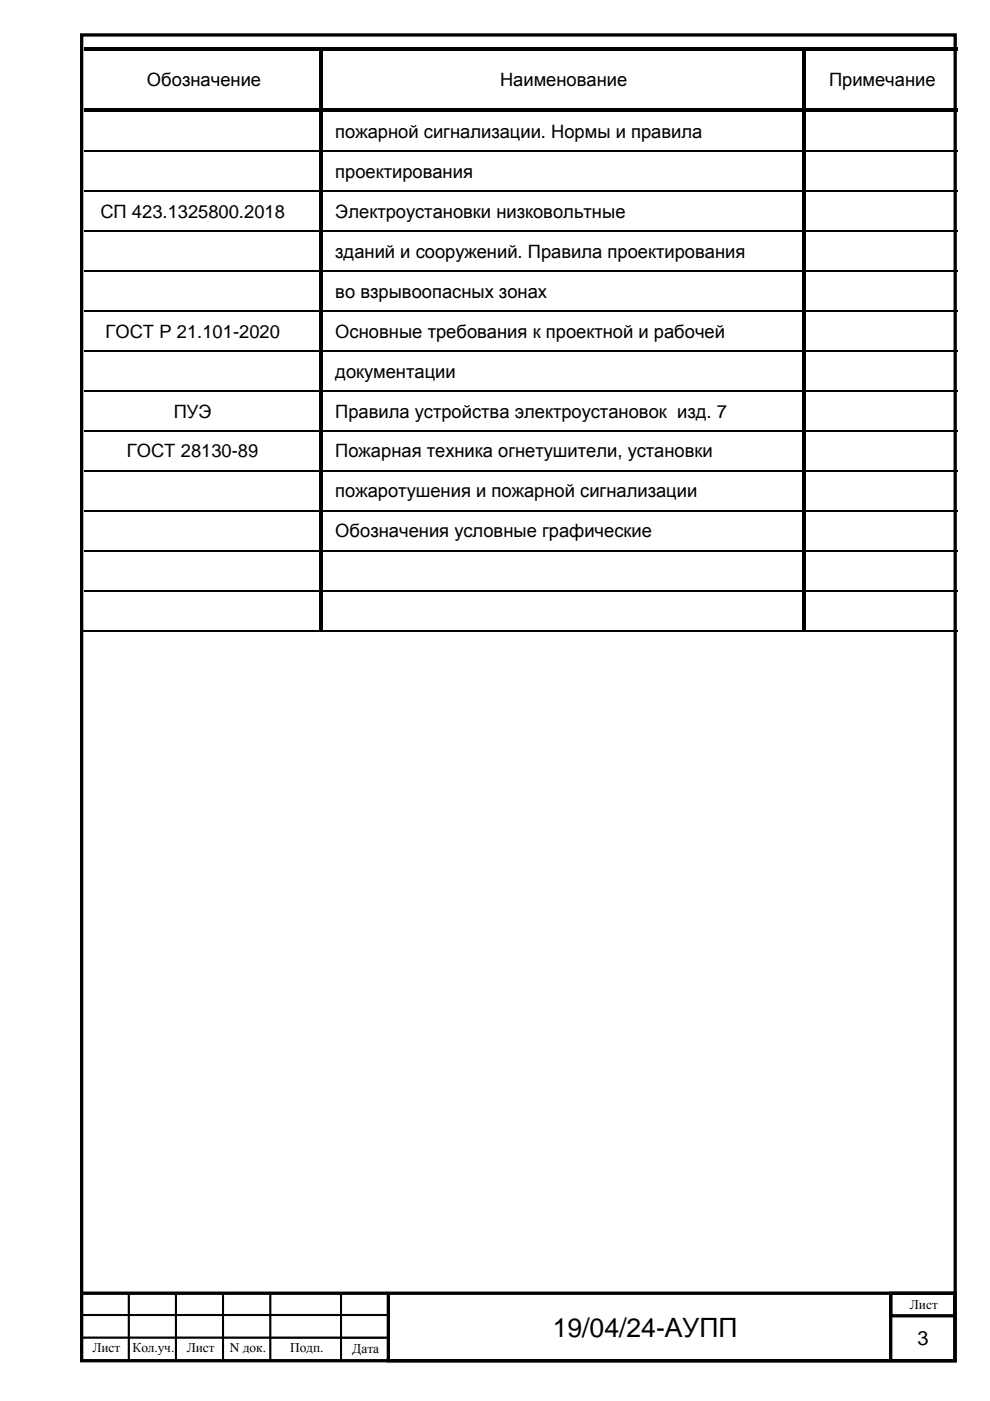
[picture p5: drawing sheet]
<svg xmlns="http://www.w3.org/2000/svg" width="210mm" height="297mm" viewBox="0 0 210 297" stroke-linecap="round" stroke-linejoin="round" font-family="sans-serif">
<defs><g id="words">
<text font-size="5.6" x="117.2" y="283.5">19/04/24-АУПП</text>
<text font-size="4.2" x="194.5" y="285.1">3</text>
<g font-size="3.9">
<text x="31.2" y="18.2">Обозначение</text>
<text x="106" y="18.2">Наименование</text>
<text x="175.8" y="18.2">Примечание</text>
<text x="71.1" y="29.3">пожарной сигнализации. Нормы и правила</text>
<text x="71.1" y="37.7">проектирования</text>
<text x="21.3" y="46.2">СП 423.1325800.2018</text>
<text x="71.1" y="46.2">Электроустановки низковольтные</text>
<text x="71.1" y="54.7">зданий и сооружений. Правила проектирования</text>
<text x="71.1" y="63.1">во взрывоопасных зонах</text>
<text x="22.4" y="71.6">ГОСТ Р 21.101-2020</text>
<text x="71.1" y="71.6">Основные требования к проектной и рабочей</text>
<text x="71.1" y="80.1">документации</text>
<text x="36.8" y="88.5">ПУЭ</text>
<text x="71.1" y="88.5">Правила устройства электроустановок изд. 7</text>
<text x="26.9" y="97">ГОСТ 28130-89</text>
<text x="71.1" y="97">Пожарная техника огнетушители, установки</text>
<text x="71.1" y="105.5">пожаротушения и пожарной сигнализации</text>
<text x="71.1" y="113.9">Обозначения условные графические</text>
</g>
<g font-size="2.8">
<text x="192.9" y="277.5">Лист</text>
<text x="19.6" y="286.7">Лист</text>
<text x="28.1" y="286.7">Кол.уч.</text>
<text x="39.6" y="286.7">Лист</text>
<text x="48.7" y="286.7">N док.</text>
<text x="61.5" y="286.7">Подп.</text>
<text x="74.7" y="286.8">Дата</text>
</g>
</g></defs>
<path d="M17.3 7.4h185.2v281.1h-185.2zM82.3 274.2h120.1v14.3h-120.1zM188.8 274.2h13.6v4.8h-13.6z" fill="none" stroke="#000" stroke-width=".71"/>
<g fill="none" stroke="#000" stroke-width=".21">
<path d="M17.3 274h10v4.8h-10zM17.3 278.8h10v4.8h-10zM27.3 274h10v4.8h-10zM27.3 278.8h10v4.8h-10zM37.3 274h10v4.8h-10zM37.3 278.8h10v4.8h-10zM47.3 274h10v4.8h-10zM47.3 278.8h10v4.8h-10zM57.3 274.1h15v4.7h-15zM57.3 278.9h15v4.8h-15zM72.3 274.1h10v4.8h-10zM72.3 278.9h10v4.8h-10z"/>
<path d="M17.3 283.6h10v4.8h-10zM27.3 283.6h10v4.8h-10zM37.3 283.6h10v4.8h-10zM47.3 283.6h10v4.8h-10zM57.3 283.6h15v4.8h-15zM72.3 283.7h10v4.8h-10z"/>
</g>
<path d="M17.3 274.2h64.9M188.8 274.2v14.3" fill="none" stroke="#000" stroke-width=".71" stroke-linecap="butt"/>
<path d="M17.3 278.8h65M27.3 274.2v14.3M37.3 274.2v14.3M47.3 274.1v14.3M57.3 274v14.3M72.3 274.2v14.3M17.3 283.6h65" fill="none" stroke="#000" stroke-width=".44"/>
<g fill="#000">
<path d="M18 10h49.6v.8h-49.6zM67.6 10.8h.8zM67.6 10h.8v.8h-.8zM68.4 10h101.7v.8h-101.7zM170.1 10.8h.8zM170.1 10h.8v.8h-.8zM170.9 10h32.1v.8h-32.1zM18 22.9h49.6v.8h-49.6zM67.6 10.8h.8v12.1h-.8zM67.6 22.9h.8v.8h-.8zM67.6 23.7h.8v8.3h-.8zM67.6 32h.8v.2h-.8z"/>
<path d="M68.4 22.9h101.7v.8h-101.7zM170.1 10.8h.8v12.1h-.8zM170.1 22.9h.8v.8h-.8zM170.1 23.7h.8v8.3h-.8zM170.1 32h.8v.2h-.8zM170.9 22.9h32.1v.8h-32.1zM67.6 32.2h.8v8.2h-.8zM67.6 40.4h.8v.3h-.8zM67.6 40.7h.8v8.2h-.8zM67.6 48.9h.8v.2h-.8zM67.6 49.1h.8v8.3h-.8zM67.6 57.4h.8v.2h-.8z"/>
<path d="M170.1 32.2h.8v8.2h-.8zM170.1 40.4h.8v.3h-.8zM170.1 40.7h.8v8.2h-.8zM170.1 48.9h.8v.2h-.8zM170.1 49.1h.8v8.3h-.8zM170.1 57.4h.8v.2h-.8zM67.6 57.6h.8v8.2h-.8zM67.6 65.8h.8v.3h-.8zM67.6 66.1h.8v8.2h-.8zM67.6 74.3h.8v.2h-.8zM170.1 57.6h.8v8.2h-.8zM170.1 65.8h.8v.3h-.8z"/>
<path d="M170.1 66.1h.8v8.2h-.8zM170.1 74.3h.8v.2h-.8zM67.6 74.5h.8v8.3h-.8zM67.6 82.8h.8v.2h-.8zM67.6 83h.8v8.2h-.8zM67.6 91.2h.8v.3h-.8zM67.6 91.5h.8v8.2h-.8zM67.6 99.7h.8v.2h-.8zM170.1 74.5h.8v8.3h-.8zM170.1 82.8h.8v.2h-.8zM170.1 83h.8v8.2h-.8zM170.1 91.2h.8v.3h-.8z"/>
<path d="M170.1 91.5h.8v8.2h-.8zM170.1 99.7h.8v.2h-.8zM67.6 99.9h.8v8.3h-.8zM67.6 108.2h.8v.2h-.8zM67.6 108.4h.8v8.2h-.8zM67.6 116.6h.8v.3h-.8zM170.1 99.9h.8v8.3h-.8zM170.1 108.2h.8v.2h-.8zM170.1 108.4h.8v8.2h-.8zM170.1 116.6h.8v.3h-.8zM67.6 116.9h.8v8.2h-.8zM67.6 125.1h.8v.2h-.8z"/>
<path d="M67.6 125.3h.8v8.3h-.8zM67.6 133.6h.3v.2h-.3zM170.1 116.9h.8v8.2h-.8zM170.1 125.1h.8v.2h-.8zM170.1 125.3h.8v8.3h-.8zM170.1 133.6h.3v.2h-.3z"/>
</g>
<g fill="none" stroke="#000" stroke-width=".25">
<path d="M18 32.1h49.6M68.4 32.1h101.7M170.9 32.1h32.1M18 40.6h49.6M18 49h49.6M18 57.5h49.6M68.4 40.6h101.7M68.4 49h101.7M68.4 57.5h101.7M170.9 40.6h32.1M170.9 49h32.1M170.9 57.5h32.1"/>
<path d="M18 66h49.6M18 74.4h49.6M68.4 66h101.7M68.4 74.4h101.7M170.9 66h32.1M170.9 74.4h32.1M18 82.9h49.6M18 91.4h49.6M18 99.8h49.6M68.4 82.9h101.7M68.4 91.4h101.7M68.4 99.8h101.7"/>
<path d="M170.9 82.9h32.1M170.9 91.4h32.1M170.9 99.8h32.1M18 108.3h49.6M18 116.8h49.6M68.4 108.3h101.7M68.4 116.8h101.7M170.9 108.3h32.1M170.9 116.8h32.1M17.7 133.7h49.9M18 125.2h49.6M67.9 133.7h102.2"/>
<path d="M68.4 125.2h101.7M170.4 133.7h32.6M170.9 125.2h32.1"/>
</g>
<use href="#words"/>
</svg>
